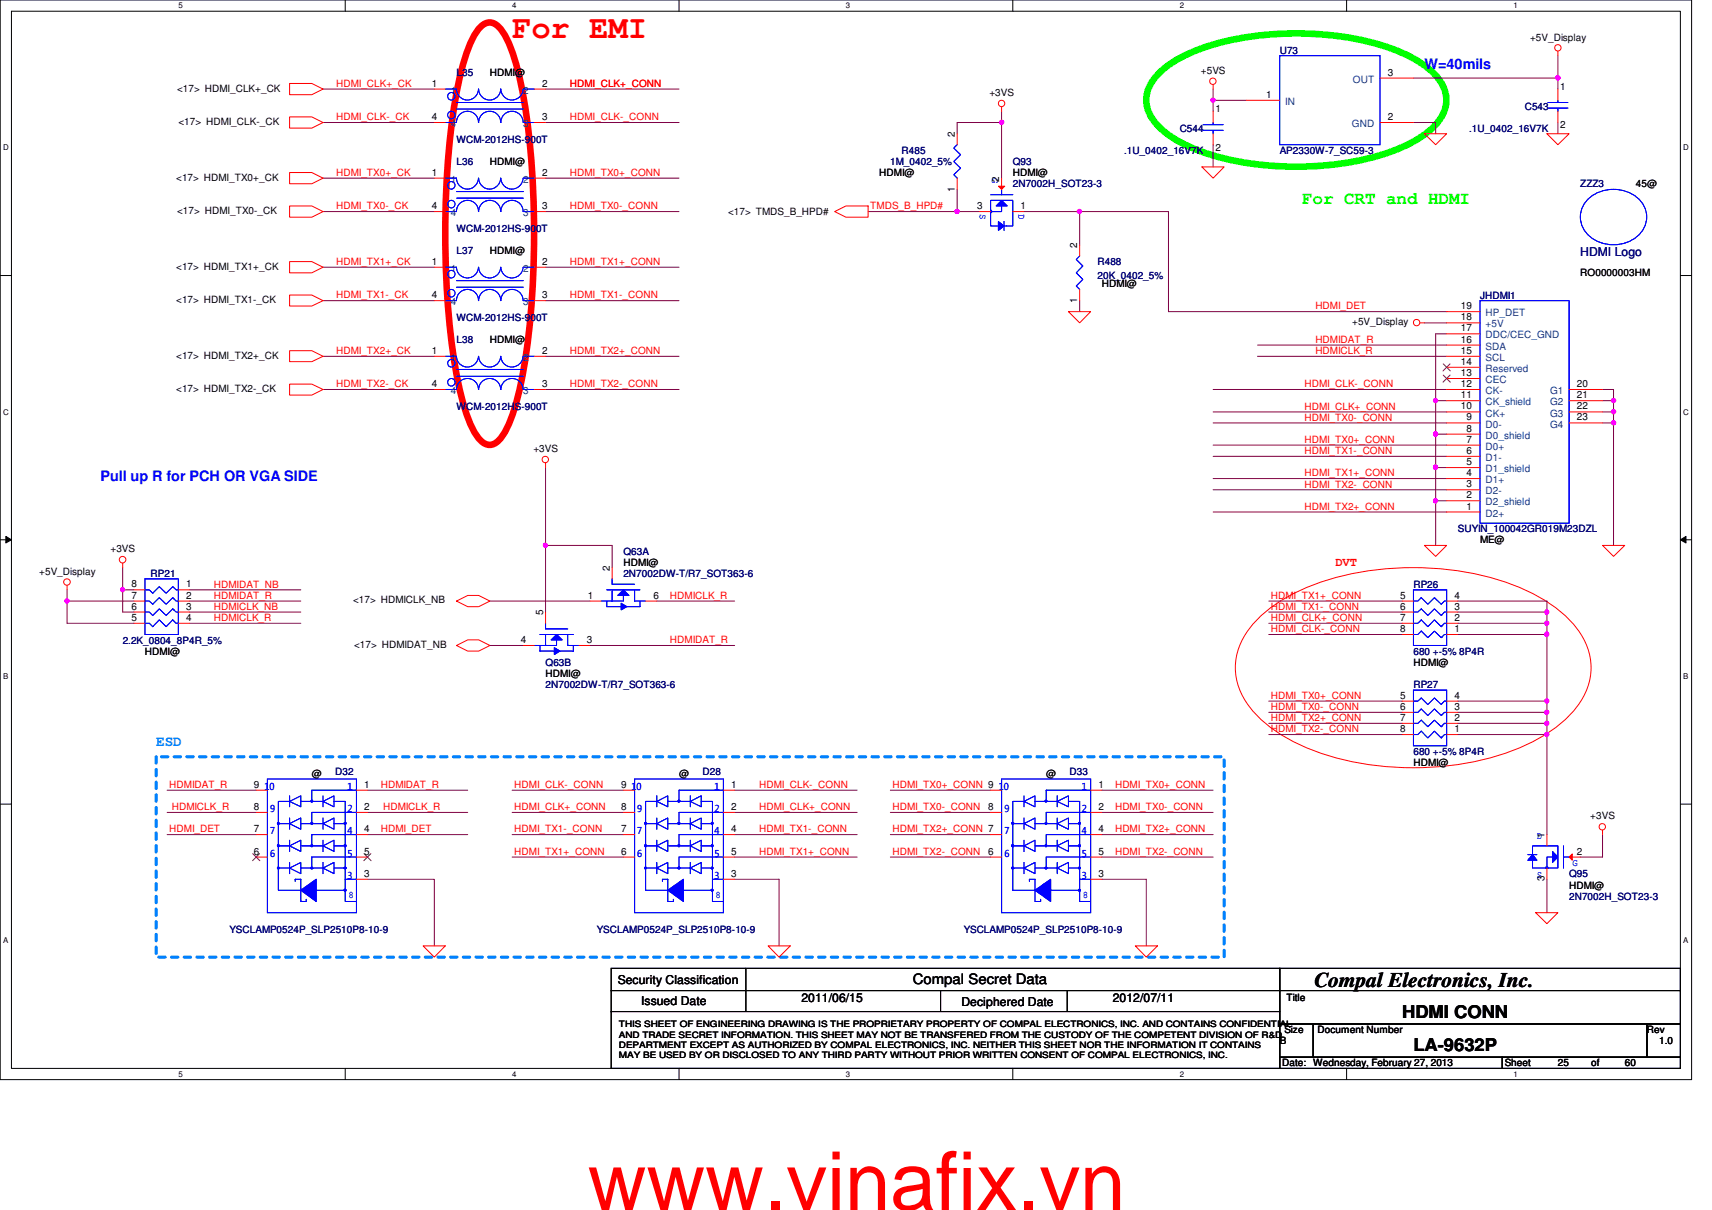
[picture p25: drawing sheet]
<svg xmlns="http://www.w3.org/2000/svg" width="297mm" height="210mm" viewBox="0 0 297 210" stroke-linecap="round" stroke-linejoin="round" font-family="sans-serif">
<defs><g id="words">
<text font-size="14.1" fill="#f00" x="102" y="209.9">www.vinafix.vn</text>
<text font-size="5.6" fill="#f00" x="88.9" y="6.6">For EMI</text>
<text font-size="3.6" x="228" y="171.3">Compal Electronics, Inc.</text>
<text font-size="3" fill="#0f0" x="225.9" y="35.4">For CRT and HDMI</text>
<g font-size="3">
<text x="243.3" y="176.6">HDMI CONN</text>
<text x="245.2" y="182.4">LA-9632P</text>
</g>
<g font-size="2.5" fill="#00f">
<text x="247.1" y="12">W=40mils</text>
<text x="17.4" y="83.4">Pull up R for PCH OR VGA SIDE</text>
</g>
<text font-size="2.5" fill="#0080ff" x="27.1" y="129.5">ESD</text>
<text font-size="2.5" x="158.4" y="170.8">Compal Secret Data</text>
<text font-size="2.1" fill="#000080" x="274.2" y="44.5">HDMI Logo</text>
<text font-size="2.1" fill="#f00" x="231.7" y="98.3">DVT</text>
<g font-size="2.1">
<text x="107.2" y="170.7">Security Classification</text>
<text x="139.1" y="173.8">2011/06/15</text>
<text x="193.1" y="173.8">2012/07/11</text>
<text x="111.2" y="174.3">Issued Date</text>
<text x="166.8" y="174.5">Deciphered Date</text>
</g>
<g font-size="1.7" fill="#000080">
<text x="222" y="9.4">U73</text>
<text x="79.2" y="13.2">L35</text>
<text x="204.7" y="22.9">C544</text>
<text x="254.9" y="22.9">.1U_0402_16V7K</text>
<text x="264.5" y="19">C543</text>
<text x="79.2" y="28.7">L36</text>
<text x="79.2" y="24.8">WCM-2012HS-900T</text>
<text x="154.5" y="28.7">1M_0402_5%</text>
<text x="156.4" y="26.7">R485</text>
<text x="175.7" y="28.7">Q93</text>
<text x="195" y="26.7">.1U_0402_16V7K</text>
<text x="222" y="26.7">AP2330W-7_SC59-3</text>
<text x="175.7" y="32.5">2N7002H_SOT23-3</text>
<text x="274.2" y="32.5">ZZZ3</text>
<text x="79.2" y="40.2">WCM-2012HS-900T</text>
<text x="79.2" y="44.1">L37</text>
<text x="190.4" y="46">R488</text>
<text x="190.4" y="48.3">20K_0402_5%</text>
<text x="256.8" y="51.8">JHDMI1</text>
<text x="79.2" y="55.7">WCM-2012HS-900T</text>
<text x="79.2" y="59.5">L38</text>
<text x="79.2" y="71.1">WCM-2012HS-900T</text>
<text x="252.9" y="92.4">SUYIN_100042GR019M23DZL</text>
<text x="26.1" y="100.1">RP21</text>
<text x="108.2" y="96.2">Q63A</text>
<text x="108.2" y="100.1">2N7002DW-T/R7_SOT363-6</text>
<text x="245.2" y="102">RP26</text>
<text x="21.3" y="111.7">2.2K_0804_8P4R_5%</text>
<text x="245.2" y="113.6">680 +-5% 8P4R</text>
<text x="94.7" y="115.5">Q63B</text>
<text x="94.7" y="119.4">2N7002DW-T/R7_SOT363-6</text>
<text x="245.2" y="119.4">RP27</text>
<text x="245.2" y="131">680 +-5% 8P4R</text>
<text x="58.2" y="134.5">D32</text>
<text x="121.9" y="134.5">D28</text>
<text x="185.6" y="134.5">D33</text>
<text x="272.2" y="152.2">Q95</text>
<text x="39.8" y="161.8">YSCLAMP0524P_SLP2510P8-10-9</text>
<text x="103.5" y="161.8">YSCLAMP0524P_SLP2510P8-10-9</text>
<text x="167.2" y="161.8">YSCLAMP0524P_SLP2510P8-10-9</text>
<text x="272.2" y="156">2N7002H_SOT23-3</text>
</g>
<g font-size="1.7">
<text x="265.5" y="7">+5V_Display</text>
<text x="30.7" y="15.9">&lt;17&gt; HDMI_CLK+_CK</text>
<text x="74.9" y="15">1</text>
<text x="85" y="13.2">HDMI@</text>
<text x="94.1" y="15">2</text>
<text x="171.7" y="16.7">+3VS</text>
<text x="208.4" y="12.8">+5VS</text>
<text x="219.7" y="17">1</text>
<text x="240.8" y="13.1">3</text>
<text x="270.7" y="15.7">1</text>
<text x="30.9" y="21.7">&lt;17&gt; HDMI_CLK-_CK</text>
<text x="74.9" y="20.8">4</text>
<text x="94.1" y="20.8">3</text>
<text x="165.6" y="23.7" transform="rotate(-90 165.6 23.7)">2</text>
<text x="210.9" y="19.5">1</text>
<text x="240.8" y="20.8">2</text>
<text x="270.7" y="22.3">2</text>
<text x="85" y="28.7">HDMI@</text>
<text x="210.9" y="26.2">2</text>
<text x="30.6" y="31.4">&lt;17&gt; HDMI_TX0+_CK</text>
<text x="74.9" y="30.5">1</text>
<text x="94.1" y="30.5">2</text>
<text x="152.6" y="30.6">HDMI@</text>
<text x="165.6" y="33.2" transform="rotate(-90 165.6 33.2)">1</text>
<text x="173.4" y="31.5" transform="rotate(-90 173.4 31.5)">2</text>
<text x="175.7" y="30.6">HDMI@</text>
<text x="283.8" y="32.5">45@</text>
<text x="30.7" y="37.1">&lt;17&gt; HDMI_TX0-_CK</text>
<text x="74.9" y="36.3">4</text>
<text x="94.1" y="36.3">3</text>
<text x="126.3" y="37.3">&lt;17&gt; TMDS_B_HPD#</text>
<text x="169.5" y="36.3">3</text>
<text x="177.1" y="36.3">1</text>
<text x="30.6" y="46.8">&lt;17&gt; HDMI_TX1+_CK</text>
<text x="74.9" y="45.9">1</text>
<text x="85" y="44.1">HDMI@</text>
<text x="94.1" y="45.9">2</text>
<text x="186.9" y="43.1" transform="rotate(-90 186.9 43.1)">2</text>
<text x="274.2" y="48">RO0000003HM</text>
<text x="30.6" y="52.6">&lt;17&gt; HDMI_TX1-_CK</text>
<text x="74.9" y="51.7">4</text>
<text x="94.1" y="51.7">3</text>
<text x="186.9" y="52.5" transform="rotate(-90 186.9 52.5)">1</text>
<text x="191.2" y="49.9">HDMI@</text>
<text x="253.5" y="53.6">19</text>
<text x="85" y="59.5">HDMI@</text>
<text x="234.6" y="56.4">+5V_Display</text>
<text x="253.5" y="59.4">16</text>
<text x="253.5" y="57.5">17</text>
<text x="253.5" y="55.6">18</text>
<text x="30.6" y="62.2">&lt;17&gt; HDMI_TX2+_CK</text>
<text x="74.9" y="61.4">1</text>
<text x="94.1" y="61.4">2</text>
<text x="253.5" y="65.2">13</text>
<text x="253.5" y="63.3">14</text>
<text x="253.5" y="61.4">15</text>
<text x="30.6" y="68">&lt;17&gt; HDMI_TX2-_CK</text>
<text x="74.9" y="67.1">4</text>
<text x="94.1" y="67.1">3</text>
<text x="253.5" y="71">10</text>
<text x="253.5" y="69.1">11</text>
<text x="253.5" y="67.1">12</text>
<text x="273.6" y="67.1">20</text>
<text x="273.6" y="69.1">21</text>
<text x="273.6" y="71">22</text>
<text x="254.5" y="76.8">7</text>
<text x="254.5" y="74.9">8</text>
<text x="254.5" y="72.9">9</text>
<text x="273.6" y="72.9">23</text>
<text x="92.5" y="78.4">+3VS</text>
<text x="254.5" y="82.6">4</text>
<text x="254.5" y="80.7">5</text>
<text x="254.5" y="78.7">6</text>
<text x="254.5" y="88.4">1</text>
<text x="254.5" y="86.4">2</text>
<text x="254.5" y="84.5">3</text>
<text x="19.2" y="95.8">+3VS</text>
<text x="256.8" y="94.3">ME@</text>
<text x="6.8" y="99.7">+5V_Display</text>
<text x="22.8" y="101.9">8</text>
<text x="32.3" y="101.9">1</text>
<text x="105.8" y="99.1" transform="rotate(-90 105.8 99.1)">2</text>
<text x="108.2" y="98.1">HDMI@</text>
<text x="22.8" y="103.8">7</text>
<text x="22.8" y="105.7">6</text>
<text x="22.8" y="107.7">5</text>
<text x="32.3" y="103.8">2</text>
<text x="32.3" y="105.7">3</text>
<text x="32.3" y="107.7">4</text>
<text x="61.3" y="104.7">&lt;17&gt; HDMICLK_NB</text>
<text x="94.2" y="106.8" transform="rotate(-90 94.2 106.8)">5</text>
<text x="102" y="103.8">1</text>
<text x="113.4" y="103.8">6</text>
<text x="242.9" y="107.7">7</text>
<text x="242.9" y="105.7">6</text>
<text x="242.9" y="103.8">5</text>
<text x="252.3" y="107.7">2</text>
<text x="252.3" y="105.7">3</text>
<text x="252.3" y="103.8">4</text>
<text x="25.1" y="113.6">HDMI@</text>
<text x="61.4" y="112.4">&lt;17&gt; HDMIDAT_NB</text>
<text x="90.4" y="111.5">4</text>
<text x="101.8" y="111.5">3</text>
<text x="242.9" y="109.6">8</text>
<text x="252.3" y="109.6">1</text>
<text x="94.7" y="117.4">HDMI@</text>
<text x="245.2" y="115.5">HDMI@</text>
<text x="242.9" y="125.1">7</text>
<text x="242.9" y="123.1">6</text>
<text x="242.9" y="121.2">5</text>
<text x="252.3" y="125.1">2</text>
<text x="252.3" y="123.1">3</text>
<text x="252.3" y="121.2">4</text>
<text x="242.9" y="127">8</text>
<text x="252.3" y="127">1</text>
<text x="44.1" y="136.7">9</text>
<text x="54.1" y="134.8">@</text>
<text x="63.2" y="136.7">1</text>
<text x="107.8" y="136.7">9</text>
<text x="117.8" y="134.8">@</text>
<text x="126.9" y="136.7">1</text>
<text x="181.5" y="134.8">@</text>
<text x="190.6" y="136.7">1</text>
<text x="245.2" y="132.9">HDMI@</text>
<text x="44.1" y="140.5">8</text>
<text x="63.2" y="140.5">2</text>
<text x="107.8" y="140.5">8</text>
<text x="126.9" y="140.5">2</text>
<text x="171.4" y="140.5">8</text>
<text x="190.6" y="140.5">2</text>
<text x="275.9" y="142.2">+3VS</text>
<text x="44.1" y="148.3">6</text>
<text x="44.1" y="144.4">7</text>
<text x="63.2" y="144.4">4</text>
<text x="63.2" y="148.3">5</text>
<text x="107.8" y="148.3">6</text>
<text x="107.8" y="144.4">7</text>
<text x="126.9" y="144.4">4</text>
<text x="126.9" y="148.3">5</text>
<text x="171.4" y="148.3">6</text>
<text x="190.6" y="144.4">4</text>
<text x="190.6" y="148.3">5</text>
<text x="268" y="145.4" transform="rotate(-90 268 145.4)">1</text>
<text x="273.6" y="148.3">2</text>
<text x="63.2" y="152.1">3</text>
<text x="126.9" y="152.1">3</text>
<text x="190.6" y="152.1">3</text>
<text x="268" y="152.9" transform="rotate(-90 268 152.9)">3</text>
<text x="272.2" y="154.1">HDMI@</text>
<text x="223.2" y="173.6">Title</text>
<text x="222.8" y="179.2">Size</text>
<text x="228.6" y="179.2">Document Number</text>
<text x="285.7" y="179.2">Rev</text>
<text x="222" y="181.1">B</text>
<text x="222.5" y="185">Date: Wednesday, February 27, 2013</text>
<text x="261.1" y="185">Sheet</text>
<text x="270.3" y="185">25</text>
<text x="276.1" y="185">of</text>
<text x="281.9" y="185">60</text>
<text x="287.9" y="181.1">1.0</text>
</g>
<g font-size="1.7" fill="#f00">
<text x="58.3" y="15.1">HDMI_CLK+_CK</text>
<text x="98.9" y="15.1">HDMI_CLK+_CONN</text>
<text x="58.3" y="20.9">HDMI_CLK-_CK</text>
<text x="98.9" y="20.9">HDMI_CLK-_CONN</text>
<text x="58.3" y="30.5">HDMI_TX0+_CK</text>
<text x="98.9" y="30.5">HDMI_TX0+_CONN</text>
<text x="58.3" y="36.3">HDMI_TX0-_CK</text>
<text x="98.9" y="36.3">HDMI_TX0-_CONN</text>
<text x="151" y="36.3">TMDS_B_HPD#</text>
<text x="58.3" y="46">HDMI_TX1+_CK</text>
<text x="98.9" y="46">HDMI_TX1+_CONN</text>
<text x="58.3" y="51.8">HDMI_TX1-_CK</text>
<text x="98.9" y="51.8">HDMI_TX1-_CONN</text>
<text x="228.2" y="53.7">HDMI_DET</text>
<text x="228.2" y="59.5">HDMIDAT_R</text>
<text x="58.3" y="61.4">HDMI_TX2+_CK</text>
<text x="98.9" y="61.4">HDMI_TX2+_CONN</text>
<text x="228.2" y="61.4">HDMICLK_R</text>
<text x="58.3" y="67.2">HDMI_TX2-_CK</text>
<text x="98.9" y="67.2">HDMI_TX2-_CONN</text>
<text x="226.3" y="67.2">HDMI_CLK-_CONN</text>
<text x="226.3" y="71.1">HDMI_CLK+_CONN</text>
<text x="226.3" y="73">HDMI_TX0-_CONN</text>
<text x="226.3" y="76.8">HDMI_TX0+_CONN</text>
<text x="226.3" y="78.8">HDMI_TX1-_CONN</text>
<text x="226.3" y="82.6">HDMI_TX1+_CONN</text>
<text x="226.3" y="84.6">HDMI_TX2-_CONN</text>
<text x="226.3" y="88.4">HDMI_TX2+_CONN</text>
<text x="37.1" y="101.9">HDMIDAT_NB</text>
<text x="37.1" y="105.8">HDMICLK_NB</text>
<text x="37.1" y="103.9">HDMIDAT_R</text>
<text x="37.1" y="107.7">HDMICLK_R</text>
<text x="116.2" y="103.9">HDMICLK_R</text>
<text x="220.5" y="107.7">HDMI_CLK+_CONN</text>
<text x="220.5" y="105.8">HDMI_TX1-_CONN</text>
<text x="220.5" y="103.9">HDMI_TX1+_CONN</text>
<text x="116.2" y="111.6">HDMIDAT_R</text>
<text x="220.5" y="109.7">HDMI_CLK-_CONN</text>
<text x="220.5" y="123.2">HDMI_TX0-_CONN</text>
<text x="220.5" y="121.2">HDMI_TX0+_CONN</text>
<text x="220.5" y="125.1">HDMI_TX2+_CONN</text>
<text x="220.5" y="127">HDMI_TX2-_CONN</text>
<text x="29.4" y="136.7">HDMIDAT_R</text>
<text x="66.1" y="136.7">HDMIDAT_R</text>
<text x="89.2" y="136.7">HDMI_CLK-_CONN</text>
<text x="131.7" y="136.7">HDMI_CLK-_CONN</text>
<text x="154.9" y="136.7">HDMI_TX0+_CONN 9</text>
<text x="193.5" y="136.7">HDMI_TX0+_CONN</text>
<text x="29.8" y="140.5">HDMICLK_R</text>
<text x="66.5" y="140.5">HDMICLK_R</text>
<text x="89.2" y="140.5">HDMI_CLK+_CONN</text>
<text x="131.7" y="140.5">HDMI_CLK+_CONN</text>
<text x="154.9" y="140.5">HDMI_TX0-_CONN</text>
<text x="193.5" y="140.5">HDMI_TX0-_CONN</text>
<text x="29.4" y="144.4">HDMI_DET</text>
<text x="66.1" y="144.4">HDMI_DET</text>
<text x="89.2" y="144.4">HDMI_TX1-_CONN</text>
<text x="89.2" y="148.3">HDMI_TX1+_CONN</text>
<text x="131.7" y="144.4">HDMI_TX1-_CONN</text>
<text x="131.7" y="148.3">HDMI_TX1+_CONN</text>
<text x="154.9" y="148.3">HDMI_TX2-_CONN</text>
<text x="154.9" y="144.4">HDMI_TX2+_CONN 7</text>
<text x="193.5" y="148.3">HDMI_TX2-_CONN</text>
<text x="193.5" y="144.4">HDMI_TX2+_CONN</text>
</g>
<g font-size="1.7" fill="#004080">
<text x="78.2" y="16.3">1</text>
<text x="90.8" y="16.3">2</text>
<text x="234.7" y="14.4">OUT</text>
<text x="78.2" y="22.1">4</text>
<text x="90.8" y="22.1">3</text>
<text x="223" y="18.2">IN</text>
<text x="234.6" y="22.1">GND</text>
<text x="78.2" y="31.7">1</text>
<text x="90.8" y="31.7">2</text>
<text x="78.2" y="37.5">4</text>
<text x="90.8" y="37.5">3</text>
<text x="78.2" y="47.2">1</text>
<text x="90.8" y="47.2">2</text>
<text x="78.2" y="53">4</text>
<text x="90.8" y="53">3</text>
<text x="257.8" y="58.7">DDC/CEC_GND</text>
<text x="257.8" y="56.8">+5V</text>
<text x="257.8" y="54.9">HP_DET</text>
<text x="78.2" y="62.6">1</text>
<text x="90.8" y="62.6">2</text>
<text x="257.8" y="64.5">Reserved</text>
<text x="257.8" y="62.6">SCL</text>
<text x="257.8" y="60.7">SDA</text>
<text x="78.2" y="68.4">4</text>
<text x="90.8" y="68.4">3</text>
<text x="257.8" y="70.3">CK_shield</text>
<text x="257.8" y="68.4">CK-</text>
<text x="257.8" y="66.5">CEC</text>
<text x="268.9" y="68.4">G1</text>
<text x="268.9" y="70.3">G2</text>
<text x="257.8" y="76.1">D0_shield</text>
<text x="257.8" y="74.2">D0-</text>
<text x="257.8" y="72.3">CK+</text>
<text x="268.9" y="72.3">G3</text>
<text x="268.9" y="74.2">G4</text>
<text x="257.8" y="83.8">D1+</text>
<text x="257.8" y="81.9">D1_shield</text>
<text x="257.8" y="80">D1-</text>
<text x="257.8" y="78">D0+</text>
<text x="257.8" y="89.6">D2+</text>
<text x="257.8" y="87.7">D2_shield</text>
<text x="257.8" y="85.8">D2-</text>
</g>
<g font-size="1.7" fill="#00f">
<text x="172.1" y="30.9" transform="rotate(90 172.1 30.9)">G</text>
<text x="170" y="37.1" transform="rotate(90 170 37.1)">S</text>
<text x="176.7" y="37.1" transform="rotate(90 176.7 37.1)">D</text>
<text x="45.9" y="137">10</text>
<text x="60.3" y="137">1</text>
<text x="109.6" y="137">10</text>
<text x="124" y="137">1</text>
<text x="173.3" y="137">10</text>
<text x="187.7" y="137">1</text>
<text x="46.9" y="140.9">9</text>
<text x="60.3" y="140.9">2</text>
<text x="110.6" y="140.9">9</text>
<text x="124" y="140.9">2</text>
<text x="174.3" y="140.9">9</text>
<text x="187.7" y="140.9">2</text>
<text x="46.9" y="144.7">7</text>
<text x="46.9" y="148.6">6</text>
<text x="60.3" y="144.7">4</text>
<text x="60.3" y="148.6">5</text>
<text x="110.6" y="144.7">7</text>
<text x="110.6" y="148.6">6</text>
<text x="124" y="144.7">4</text>
<text x="124" y="148.6">5</text>
<text x="174.3" y="144.7">7</text>
<text x="174.3" y="148.6">6</text>
<text x="187.7" y="144.7">4</text>
<text x="187.7" y="148.6">5</text>
<text x="266.7" y="145.6">D</text>
<text x="60.3" y="152.4">3</text>
<text x="60.5" y="155.8">8</text>
<text x="124" y="152.4">3</text>
<text x="124.2" y="155.8">8</text>
<text x="187.7" y="152.4">3</text>
<text x="187.9" y="155.8">8</text>
<text x="266.7" y="152.4">S</text>
<text x="272.8" y="150.2">G</text>
</g>
<g font-size="1.5">
<text x="107.4" y="178.2">THIS SHEET OF ENGINEERING DRAWING IS THE PROPRIETARY PROPERTY OF COMPAL ELECTRONICS, INC. AND CONTAINS CONFIDENTIAL</text>
<text x="107.4" y="180">AND TRADE SECRET INFORMATION. THIS SHEET MAY NOT BE TRANSFERED FROM THE CUSTODY OF THE COMPETENT DIVISION OF R&amp;D</text>
<text x="107.4" y="181.8">DEPARTMENT EXCEPT AS AUTHORIZED BY COMPAL ELECTRONICS, INC. NEITHER THIS SHEET NOR THE INFORMATION IT CONTAINS</text>
<text x="107.4" y="183.6">MAY BE USED BY OR DISCLOSED TO ANY THIRD PARTY WITHOUT PRIOR WRITTEN CONSENT OF COMPAL ELECTRONICS, INC.</text>
</g>
<g font-size="1.4">
<text x="30.9" y="1.4">5</text>
<text x="88.9" y="1.4">4</text>
<text x="146.8" y="1.4">3</text>
<text x="204.7" y="1.4">2</text>
<text x="262.6" y="1.4">1</text>
<text x=".5" y="26.1">D</text>
<text x="292.1" y="26.1">D</text>
<text x=".5" y="71.9">C</text>
<text x="292.1" y="71.9">C</text>
<text x=".5" y="117.8">B</text>
<text x="292.1" y="117.8">B</text>
<text x=".5" y="163.6">A</text>
<text x="292.1" y="163.6">A</text>
<text x="30.9" y="186.8">5</text>
<text x="88.9" y="186.8">4</text>
<text x="146.8" y="186.8">3</text>
<text x="204.7" y="186.8">2</text>
<text x="262.6" y="186.8">1</text>
</g>
</g></defs>
<path d="M0 0h293.5v187.3h-293.5zM2 1.9h289.6v183.4h-289.6z" fill="none" stroke="#000" stroke-width=".17"/>
<g fill="#fff">
<path d="M30.9 .2h.8v1.5h-.8z"/>
<path d="M30.9 185.6h.8v1.5h-.8z"/>
</g>
<path d="M59.9 0v1.9M59.9 185.3v2" fill="none" stroke="#000" stroke-width=".17"/>
<g fill="#fff">
<path d="M88.9 .2h.7v1.5h-.7z"/>
<path d="M88.9 185.6h.7v1.5h-.7z"/>
</g>
<path d="M117.8 0v1.9M117.8 185.3v2" fill="none" stroke="#000" stroke-width=".17"/>
<g fill="#fff">
<path d="M146.8 .2h.7v1.5h-.7z"/>
<path d="M146.8 185.6h.7v1.5h-.7z"/>
</g>
<path d="M175.7 0v1.9M175.7 185.3v2" fill="none" stroke="#000" stroke-width=".17"/>
<g fill="#fff">
<path d="M204.7 .2h.7v1.5h-.7z"/>
<path d="M204.7 185.6h.7v1.5h-.7z"/>
</g>
<path d="M233.6 0v1.9M233.6 185.3v2" fill="none" stroke="#000" stroke-width=".17"/>
<g fill="#fff">
<path d="M262.6 .2h.8v1.5h-.8z"/>
<path d="M262.6 185.6h.8v1.5h-.8z"/>
<path d="M.5 24.9h1v1.5h-1z"/>
<path d="M292.1 24.9h.9v1.5h-.9z"/>
<path d="M.5 70.7h1v1.5h-1z"/>
<path d="M292.1 70.7h.9v1.5h-.9z"/>
</g>
<path d="M0 47.8h2M291.6 47.8h1.9" fill="none" stroke="#000" stroke-width=".17"/>
<g fill="#fff">
<path d="M.5 116.5h.9v1.6h-.9z"/>
<path d="M292.1 116.5h.8v1.6h-.8z"/>
</g>
<path d="M0 93.6h2M1 93.1l1 .5-1 .6zM291.6 93.6l.9-.5v1.1zM291.6 93.6h1.9" fill="none" stroke="#000" stroke-width=".17"/>
<path d="M1 93.1l1 .5-1 .6zM291.6 93.6l.9-.5v1.1z" fill="#000"/>
<g fill="#fff">
<path d="M.5 162.4h.9v1.5h-.9z"/>
<path d="M292.1 162.4h.8v1.5h-.8z"/>
</g>
<path d="M0 139.5h2M291.6 139.5h1.9" fill="none" stroke="#000" stroke-width=".17"/>
<path d="M27.1 131.3h185.3v34.7h-185.3z" fill="none" stroke="#0080ff" stroke-width=".55" stroke-dasharray="1.1 1.1"/>
<path d="M83.1 5a2.14 2.14 0 0 1 3.7 0 20.4 20.4 0 0 1 3.2 7.7 132.6 132.6 0 0 1 2.6 33.8 105.2 105.2 0 0 1-3.1 23.6 13.6 13.6 0 0 1-3.3 6.6 2.03 2.03 0 0 1-3.1-.6 20.3 20.3 0 0 1-3.2-7.8 133.5 133.5 0 0 1-2.5-33.7 104.9 104.9 0 0 1 3-23.6 18 18 0 0 1 2.7-6z" fill="none" stroke="#f00" stroke-width="1.1"/>
<path d="M201.4 12.4a26.5 26.5 0 0 1 12.4-5.5 54.1 54.1 0 0 1 27.9 1.6 18.4 18.4 0 0 1 7.6 4.8 5.8 5.8 0 0 1 0 8.1 19.7 19.7 0 0 1-9.4 5.4 53.5 53.5 0 0 1-31.8-.6 18.4 18.4 0 0 1-7.6-4.8 5.8 5.8 0 0 1 0-8.1z" fill="none" stroke="#0f0" stroke-width="1.1"/>
<path d="M217.8 107.8a29 29 0 0 1 13.2-7.4 51.9 51.9 0 0 1 32.4 1.4 22.5 22.5 0 0 1 11.1 8.5 10.5 10.5 0 0 1-.9 12.3 25.8 25.8 0 0 1-12.2 8 51.6 51.6 0 0 1-34.4-.8 22.5 22.5 0 0 1-11.1-8.5 10.5 10.5 0 0 1 .9-12.2z" fill="none" stroke="#f00" stroke-width=".17"/>
<path d="M202.7 36.7v17.4h48.3M210.5 67.6h40.5M210.5 71.5h40.5M210.5 73.4h40.5M210.5 77.2h40.5M210.5 79.2h40.5M251 69.5h-1.9v5.8M210.5 83h40.5M210.5 85h40.5M210.5 88.8h40.5" fill="none" stroke="#800040" stroke-width=".17"/>
<circle cx="249.1" cy="69.5" r=".37" fill="#f0f"/>
<circle cx="249.1" cy="69.5" r=".37" fill="none" stroke="#f0f" stroke-width=".17"/>
<path d="M251 75.3h-1.9v5.8" fill="none" stroke="#800040" stroke-width=".17"/>
<circle cx="249.1" cy="81.1" r=".38" fill="#f0f"/>
<circle cx="249.1" cy="81.1" r=".38" fill="none" stroke="#f0f" stroke-width=".17"/>
<circle cx="249.1" cy="75.3" r=".37" fill="#f0f"/>
<circle cx="249.1" cy="75.3" r=".37" fill="none" stroke="#f0f" stroke-width=".17"/>
<path d="M249.1 86.9v7.7M249.1 81.1h1.9" fill="none" stroke="#800040" stroke-width=".17"/>
<circle cx="249.1" cy="86.9" r=".38" fill="#f0f"/>
<circle cx="249.1" cy="86.9" r=".38" fill="none" stroke="#f0f" stroke-width=".17"/>
<path d="M251 57.9h-1.9v11.6M249.1 81.1v5.8h1.9" fill="none" stroke="#800040" stroke-width=".17"/>
<circle cx="249.1" cy="81.1" r=".38" fill="#f0f"/>
<circle cx="249.1" cy="81.1" r=".38" fill="none" stroke="#f0f" stroke-width=".17"/>
<path d="M280 73.4v21.2" fill="none" stroke="#800040" stroke-width=".17"/>
<circle cx="280" cy="73.3" r=".37" fill="#f0f"/>
<circle cx="280" cy="73.3" r=".37" fill="none" stroke="#f0f" stroke-width=".17"/>
<path d="M173.8 19.3v2M210.5 17.4v1.9M166.1 32.9v3.8h-15.5M177.7 36.7h25M187.3 52.2v1.9" fill="none" stroke="#800040" stroke-width=".17"/>
<circle cx="166" cy="36.7" r=".37" fill="#f0f"/>
<circle cx="166" cy="36.7" r=".37" fill="none" stroke="#f0f" stroke-width=".17"/>
<path d="M166.1 21.3v1.9M187.3 36.7v5.8" fill="none" stroke="#800040" stroke-width=".17"/>
<circle cx="187.3" cy="36.7" r=".37" fill="#f0f"/>
<circle cx="187.3" cy="36.7" r=".37" fill="none" stroke="#f0f" stroke-width=".17"/>
<path d="M166.1 36.7h3.8M173.8 21.3v9.6M94.7 52.2h23.1M94.7 46.4h23.1" fill="none" stroke="#800040" stroke-width=".17"/>
<circle cx="173.8" cy="21.2" r=".37" fill="#f0f"/>
<circle cx="173.8" cy="21.2" r=".37" fill="none" stroke="#f0f" stroke-width=".17"/>
<g fill="none" stroke="#800040" stroke-width=".17">
<path d="M56 15.5h19.4M94.7 15.5h23.1M270.3 9.7v5.8M56 21.3h19.4M56 30.9h19.4M56 36.7h19.4M94.7 30.9h23.1M94.7 36.7h23.1M94.7 21.3h23.1M166.1 21.3h7.7M270.3 21.3v1.9M56 46.4h19.4"/>
<path d="M56 52.2h19.4M218.2 59.9h32.8M247.1 56h3.9M56 67.6h19.4M56 61.8h19.4M94.7 67.6h23.1M94.7 61.8h23.1M218.2 61.8h32.8M94.7 94.6h11.5v3.9M94.7 94.6v11.6M94.7 81.1v13.5M85 104.3h17.4"/>
<path d="M102.4 112h25.1M114 104.3h13.5M268.4 152.5v5.8"/>
</g>
<circle cx="94.6" cy="94.6" r=".37" fill="#f0f"/>
<circle cx="94.6" cy="94.6" r=".37" fill="none" stroke="#f0f" stroke-width=".17"/>
<g fill="none" stroke="#800040" stroke-width=".17">
<path d="M278 67.6h2v1.9h-2M280 71.5v1.9M85 112h5.8M29 137.1h15.4M63.8 137.1h17.4M88.9 137.1h19.3M127.5 137.1h21.2M29 140.9h15.4M29 144.8h15.4M63.8 140.9h17.4M63.8 144.8h17.4M63.8 152.5h11.6v11.6"/>
<path d="M88.9 144.8h19.3M88.9 148.7h19.3M88.9 140.9h19.3M127.5 152.5h7.7v11.6M127.5 144.8h21.2M127.5 148.7h21.2M127.5 140.9h21.2M154.5 148.7h17.4M154.5 144.8h17.4M191.2 148.7h19.3M191.2 144.8h19.3M191.2 152.5h7.7v11.6"/>
<path d="M278 144.8v3.9h-3.8"/>
</g>
<circle cx="280" cy="71.4" r=".38" fill="#f0f"/>
<circle cx="280" cy="71.4" r=".38" fill="none" stroke="#f0f" stroke-width=".17"/>
<path d="M210.5 17.4h5.8M278 73.4h2" fill="none" stroke="#800040" stroke-width=".17"/>
<circle cx="210.5" cy="17.4" r=".37" fill="#f0f"/>
<circle cx="210.5" cy="17.4" r=".37" fill="none" stroke="#f0f" stroke-width=".17"/>
<path d="M210.5 15.5v1.9M245.2 13.5h25.1M210.5 25.1v3.9M245.2 21.3h3.9v1.9" fill="none" stroke="#800040" stroke-width=".17"/>
<circle cx="270.3" cy="13.5" r=".38" fill="#f0f"/>
<circle cx="270.3" cy="13.5" r=".38" fill="none" stroke="#f0f" stroke-width=".17"/>
<path d="M11.6 102.3v2" fill="none" stroke="#800040" stroke-width=".17"/>
<circle cx="11.6" cy="104.2" r=".37" fill="#f0f"/>
<circle cx="11.6" cy="104.2" r=".37" fill="none" stroke="#f0f" stroke-width=".17"/>
<path d="M21.3 98.5v3.8h1.9M21.3 102.3v3.9M23.2 104.3h-11.6v3.8h11.6M32.9 106.2h19.3M32.9 104.3h19.3M32.9 108.1h19.3M32.9 102.3h19.3" fill="none" stroke="#800040" stroke-width=".17"/>
<circle cx="21.3" cy="102.3" r=".37" fill="#f0f"/>
<circle cx="21.3" cy="102.3" r=".37" fill="none" stroke="#f0f" stroke-width=".17"/>
<path d="M21.3 106.2h1.9M252.9 123.6h15.5" fill="none" stroke="#800040" stroke-width=".17"/>
<circle cx="268.4" cy="123.5" r=".37" fill="#f0f"/>
<circle cx="268.4" cy="123.5" r=".37" fill="none" stroke="#f0f" stroke-width=".17"/>
<path d="M252.9 110.1h15.5M252.9 104.3h15.5M252.9 106.2h15.5" fill="none" stroke="#800040" stroke-width=".17"/>
<circle cx="268.4" cy="106.2" r=".38" fill="#f0f"/>
<circle cx="268.4" cy="106.2" r=".38" fill="none" stroke="#f0f" stroke-width=".17"/>
<path d="M252.9 108.1h15.5M252.9 121.6h15.5M252.9 127.4h15.5M252.9 125.5h15.5" fill="none" stroke="#800040" stroke-width=".17"/>
<circle cx="268.4" cy="125.5" r=".38" fill="#f0f"/>
<circle cx="268.4" cy="125.5" r=".38" fill="none" stroke="#f0f" stroke-width=".17"/>
<path d="M268.4 108.1v2" fill="none" stroke="#800040" stroke-width=".17"/>
<circle cx="268.4" cy="108.1" r=".37" fill="#f0f"/>
<circle cx="268.4" cy="108.1" r=".37" fill="none" stroke="#f0f" stroke-width=".17"/>
<path d="M268.4 106.2v1.9M268.4 127.4v17.4" fill="none" stroke="#800040" stroke-width=".17"/>
<circle cx="268.4" cy="127.4" r=".37" fill="#f0f"/>
<circle cx="268.4" cy="127.4" r=".37" fill="none" stroke="#f0f" stroke-width=".17"/>
<path d="M268.4 104.3v1.9M268.4 121.6v3.9" fill="none" stroke="#800040" stroke-width=".17"/>
<circle cx="268.4" cy="121.6" r=".37" fill="#f0f"/>
<circle cx="268.4" cy="121.6" r=".37" fill="none" stroke="#f0f" stroke-width=".17"/>
<path d="M268.4 110.1v11.5M268.4 125.5v1.9" fill="none" stroke="#800040" stroke-width=".17"/>
<circle cx="268.4" cy="110" r=".38" fill="#f0f"/>
<circle cx="268.4" cy="110" r=".38" fill="none" stroke="#f0f" stroke-width=".17"/>
<g fill="none" stroke="#800040" stroke-width=".17">
<path d="M280 69.5v2h-2M220.1 110.1h23.2M220.1 108.1h23.2M220.1 106.2h23.2M220.1 104.3h23.2M154.5 137.1h17.4M191.2 137.1h19.3M220.1 123.6h23.2M220.1 121.6h23.2M220.1 127.4h23.2M220.1 125.5h23.2M154.5 140.9h17.4"/>
<path d="M191.2 140.9h19.3"/>
</g>
<circle cx="280" cy="69.5" r=".37" fill="#f0f"/>
<circle cx="280" cy="69.5" r=".37" fill="none" stroke="#f0f" stroke-width=".17"/>
<g fill="none" stroke="#f00" stroke-width=".17">
<path d="M50.2 14.5h3.9l1.9 1-1.9 .9h-3.9zM173.8 18.5v.8M210.5 14.7v.8M270.3 8.9v.8M50.2 20.3h3.9l1.9 1-1.9 .9h-3.9zM50.2 35.7h3.9l1.9 1-1.9 1h-3.9zM50.2 29.9h3.9l1.9 1-1.9 1h-3.9zM144.8 36.7l2-1h3.8v2h-3.8zM208.5 29h3.9l-1.9 1.9zM247.1 23.2h3.9l-1.9 1.9zM268.4 23.2h3.8l-1.9 1.9zM50.2 51.2h3.9l1.9 1-1.9 .9h-3.9z"/>
<path d="M50.2 45.4h3.9l1.9 1-1.9 .9h-3.9zM185.4 54.1h3.8l-1.9 1.9zM246.4 56h.7M251 59.9h5.8M251 57.9h5.8M251 56h5.8M251 54.1h5.8M50.2 66.6h3.9l1.9 1-1.9 .9h-3.9zM50.2 60.8h3.9l1.9 1-1.9 .9h-3.9zM251 79.2h5.8M251 77.2h5.8M251 75.3h5.8"/>
<path d="M251 73.4h5.8M251 71.5h5.8M251 69.5h5.8M251 67.6h5.8M251 65.7h5.8M251 63.7h5.8M251 61.8h5.8M272.2 67.6h5.8M272.2 69.5h5.8M272.2 71.5h5.8M272.2 73.4h5.8M21.3 97.7v.8"/>
<path d="M94.7 80.3v.8M247.1 94.6h3.9l-1.9 1.9zM251 88.8h5.8M251 86.9h5.8M251 85h5.8M251 83h5.8M251 81.1h5.8M278 94.6h3.9l-1.9 1.9zM11.6 101.6v.7M79.2 112l2-1h1.9l1.9 1-1.9 .9h-1.9zM79.2 104.3l2-1h1.9l1.9 1-1.9 .9h-1.9zM266.4 158.3h3.9l-1.9 1.9z"/>
<path d="M278 144v.8M73.4 164.1h3.9l-1.9 1.9zM133.3 164.1h3.8l-1.9 1.9zM197 164.1h3.8l-1.9 1.9z"/>
<circle cx="173.8" cy="17.9" r=".56"/>
<circle cx="210.4" cy="14.1" r=".56"/>
<circle cx="270.3" cy="8.3" r=".56"/>
<circle cx="245.8" cy="56" r=".56"/>
<circle cx="94.6" cy="79.7" r=".56"/>
<circle cx="21.3" cy="97.1" r=".57"/>
<circle cx="11.6" cy="101" r=".56"/>
<circle cx="278" cy="143.4" r=".56"/>
</g>
<g fill="none" stroke="#000" stroke-width=".17">
<path d="M106 168h116v3.8h-116zM106 171.8h116v3.7h-116zM106 175.5h116v9.8h-116zM129.4 168v7.5M163.2 171.8v3.7M185.2 171.8v3.7M222 168h69.6v3.8h-69.6zM222 171.8h69.6v5.8h-69.6zM222 177.6h5.8v5.8h-5.8zM227.8 177.6h58v5.8h-58zM285.8 177.6h5.8v5.8h-5.8zM222 183.4h38.6v1.9h-38.6z"/>
<path d="M260.6 183.4h31v1.9h-31z"/>
</g>
<path d="M256.8 52.2h15.4v38.6h-15.4zM173.8 135.1h15.4v23.2h-15.4zM175.7 142.9h2M179.6 142.9h3.8M183.4 141.9v2M183.4 142.9l2-1v2z" fill="none" stroke="#00f" stroke-width=".17"/>
<path d="M250.4 65.1l1.2 1.2M250.4 63.1l1.2 1.2M251.6 65.1l-1.2 1.2M251.6 63.1l-1.2 1.2" fill="none" stroke="#804000" stroke-width=".17"/>
<path d="M181.4 142.7h.2v.3h-.2z" fill-rule="evenodd" fill="#00f"/>
<path d="M181.4 142.7h.2v.3h-.2zM185.4 142.9h1.9" fill="none" stroke="#00f" stroke-width=".17"/>
<path d="M187.2 142.7h.2v.3h-.2z" fill-rule="evenodd" fill="#00f"/>
<path d="M187.2 142.7h.2v.3h-.2z" fill="none" stroke="#00f" stroke-width=".17"/>
<path d="M187.2 150.5h.2v.2h-.2z" fill-rule="evenodd" fill="#00f"/>
<path d="M187.2 150.5h.2v.2h-.2z" fill="none" stroke="#00f" stroke-width=".17"/>
<path d="M187.2 146.6h.2v.2h-.2z" fill-rule="evenodd" fill="#00f"/>
<path d="M181.5 148.7h7.7M187.2 146.6h.2v.2h-.2z" fill="none" stroke="#00f" stroke-width=".17"/>
<path d="M181.4 150.5h.2v.2h-.2z" fill-rule="evenodd" fill="#00f"/>
<g fill="none" stroke="#00f" stroke-width=".17">
<path d="M177.7 139h-2v15.4h5.8M179.6 139h3.8M183.4 138.1v1.9M183.4 139l2-.9v1.9zM185.4 139h1.9v15.4h-7.7M189.2 137.1h-7.7v1.9M175.7 146.7h2M175.7 150.6h2M179.6 146.7h3.8M179.6 150.6h3.8M181.4 150.5h.2v.2h-.2zM181.5 148.7v1.9"/>
<path d="M183.4 145.8v1.9M183.4 149.6v2M183.4 146.7l2-.9v1.9zM183.4 150.6l2-1v2zM185.4 146.7h1.9M185.4 150.6h1.9M189.2 140.9h-7.7v2M189.2 144.8h-7.7v1.9"/>
</g>
<path d="M181.4 146.6h.2v.2h-.2z" fill-rule="evenodd" fill="#00f"/>
<path d="M181.4 146.6h.2v.2h-.2z" fill="none" stroke="#00f" stroke-width=".17"/>
<path d="M181.4 138.9h.2v.2h-.2z" fill-rule="evenodd" fill="#00f"/>
<path d="M181.4 138.9h.2v.2h-.2z" fill="none" stroke="#00f" stroke-width=".17"/>
<path d="M187.2 154.3h.2v.3h-.2z" fill-rule="evenodd" fill="#00f"/>
<path d="M177.7 138.1v1.9M177.7 139l1.9-.9v1.9zM177.7 141.9v2M177.7 149.6v2M177.7 145.8v1.9M177.7 142.9l1.9-1v2zM177.7 150.6l1.9-1v2zM177.7 146.7l1.9-.9v1.9zM187.2 154.3h.2v.3h-.2zM187.3 152.5h1.9M187.3 154.4v2h1.9" fill="none" stroke="#00f" stroke-width=".17"/>
<path d="M175.6 142.7h.2v.3h-.2z" fill-rule="evenodd" fill="#00f"/>
<path d="M175.6 142.7h.2v.3h-.2z" fill="none" stroke="#00f" stroke-width=".17"/>
<path d="M175.6 146.6h.2v.2h-.2z" fill-rule="evenodd" fill="#00f"/>
<path d="M175.6 146.6h.2v.2h-.2z" fill="none" stroke="#00f" stroke-width=".17"/>
<path d="M175.6 150.5h.2v.2h-.2z" fill-rule="evenodd" fill="#00f"/>
<path d="M175.6 150.5h.2v.2h-.2zM179.6 152.5v3.9" fill="none" stroke="#00f" stroke-width=".17"/>
<path d="M179.6 154.4l2.7-1.9v3.9z" fill="#00f"/>
<path d="M173.8 135.1h15.4v23.2h-15.4zM175.7 142.9h2M179.6 154.4l2.7-1.9v3.9zM179.6 152.5h-1v.4M179.6 142.9h3.8M180.6 156v.4h-1M183.4 141.9v2M183.4 142.9l2-1v2z" fill="none" stroke="#00f" stroke-width=".17"/>
<path d="M181.4 142.7h.2v.3h-.2z" fill-rule="evenodd" fill="#00f"/>
<path d="M181.4 142.7h.2v.3h-.2zM185.4 142.9h1.9" fill="none" stroke="#00f" stroke-width=".17"/>
<path d="M187.2 142.7h.2v.3h-.2z" fill-rule="evenodd" fill="#00f"/>
<path d="M187.2 142.7h.2v.3h-.2z" fill="none" stroke="#00f" stroke-width=".17"/>
<path d="M187.2 150.5h.2v.2h-.2z" fill-rule="evenodd" fill="#00f"/>
<path d="M187.2 150.5h.2v.2h-.2z" fill="none" stroke="#00f" stroke-width=".17"/>
<path d="M187.2 146.6h.2v.2h-.2z" fill-rule="evenodd" fill="#00f"/>
<path d="M181.5 148.7h7.7M187.2 146.6h.2v.2h-.2z" fill="none" stroke="#00f" stroke-width=".17"/>
<path d="M181.4 150.5h.2v.2h-.2z" fill-rule="evenodd" fill="#00f"/>
<g fill="none" stroke="#00f" stroke-width=".17">
<path d="M177.7 139h-2v15.4h5.8M179.6 139h3.8M183.4 138.1v1.9M183.4 139l2-.9v1.9zM185.4 139h1.9v15.4h-7.7M189.2 137.1h-7.7v1.9M175.7 146.7h2M175.7 150.6h2M179.6 146.7h3.8M179.6 150.6h3.8M181.4 150.5h.2v.2h-.2zM181.5 148.7v1.9"/>
<path d="M183.4 145.8v1.9M183.4 149.6v2M183.4 146.7l2-.9v1.9zM183.4 150.6l2-1v2zM185.4 146.7h1.9M185.4 150.6h1.9M189.2 140.9h-7.7v2M189.2 144.8h-7.7v1.9"/>
</g>
<path d="M181.4 146.6h.2v.2h-.2z" fill-rule="evenodd" fill="#00f"/>
<path d="M181.4 146.6h.2v.2h-.2z" fill="none" stroke="#00f" stroke-width=".17"/>
<path d="M181.4 138.9h.2v.2h-.2z" fill-rule="evenodd" fill="#00f"/>
<path d="M181.4 138.9h.2v.2h-.2z" fill="none" stroke="#00f" stroke-width=".17"/>
<path d="M187.2 154.3h.2v.3h-.2z" fill-rule="evenodd" fill="#00f"/>
<path d="M177.7 138.1v1.9M177.7 139l1.9-.9v1.9zM177.7 141.9v2M177.7 149.6v2M177.7 145.8v1.9M177.7 142.9l1.9-1v2zM177.7 150.6l1.9-1v2zM177.7 146.7l1.9-.9v1.9zM187.2 154.3h.2v.3h-.2zM187.3 152.5h1.9M187.3 154.4v2h1.9" fill="none" stroke="#00f" stroke-width=".17"/>
<path d="M175.6 142.7h.2v.3h-.2z" fill-rule="evenodd" fill="#00f"/>
<path d="M175.6 142.7h.2v.3h-.2z" fill="none" stroke="#00f" stroke-width=".17"/>
<path d="M175.6 146.6h.2v.2h-.2z" fill-rule="evenodd" fill="#00f"/>
<path d="M175.6 146.6h.2v.2h-.2z" fill="none" stroke="#00f" stroke-width=".17"/>
<path d="M175.6 150.5h.2v.2h-.2z" fill-rule="evenodd" fill="#00f"/>
<path d="M175.6 150.5h.2v.2h-.2zM179.6 152.5v3.9" fill="none" stroke="#00f" stroke-width=".17"/>
<path d="M179.6 154.4l2.7-1.9v3.9z" fill="#00f"/>
<g fill="none" stroke="#00f" stroke-width=".17">
<path d="M77.3 46.4h1.9a1.91 1.91 0 0 0 1.9 1.8 1.91 1.91 0 0 0 1.9-1.8M77.3 52.2h1.9a1.91 1.91 0 0 1 1.9-2 1.91 1.91 0 0 1 1.9 2M79.2 48.7h11.6M79.2 49.8h11.6M83.1 52.2a1.91 1.91 0 0 1 1.9-2 1.91 1.91 0 0 1 1.9 2M83.1 46.4a1.91 1.91 0 0 0 1.9 1.8 1.91 1.91 0 0 0 1.9-1.8M86.9 46.4a1.93 1.93 0 0 0 1.9 1.8 1.93 1.93 0 0 0 2-1.8M86.9 52.2a1.93 1.93 0 0 1 1.9-2 1.93 1.93 0 0 1 2 2M90.8 52.2h1.9M90.8 46.4h1.9M77.3 61.8h1.9a1.91 1.91 0 0 0 1.9 1.9 1.91 1.91 0 0 0 1.9-1.9M77.3 67.6h1.9a1.91 1.91 0 0 1 1.9-1.9 1.91 1.91 0 0 1 1.9 1.9"/>
<path d="M79.2 64.1h11.6M79.2 65.3h11.6M83.1 61.8a1.91 1.91 0 0 0 1.9 1.9 1.91 1.91 0 0 0 1.9-1.9M86.9 67.6a1.9 1.9 0 0 0-1.9-1.9 1.9 1.9 0 0 0-1.9 1.9M86.9 61.8a1.93 1.93 0 0 0 1.9 1.9 1.93 1.93 0 0 0 2-1.9M90.8 67.6a1.93 1.93 0 0 0-2-1.9 1.93 1.93 0 0 0-1.9 1.9M90.8 67.6h1.9M90.8 61.8h1.9M110.1 135.1h15.4v23.2h-15.4zM112 142.9h2M115.9 142.9h3.9M119.8 141.9v2"/>
<path d="M119.8 142.9l1.9-1v2zM179.6 154.4l2.7-1.9v3.9zM179.6 152.5h-1v.4M180.6 156v.4h-1"/>
<circle cx="78.3" cy="50.9" r=".65"/>
<circle cx="78.3" cy="47.6" r=".65"/>
<circle cx="78.3" cy="66.3" r=".65"/>
<circle cx="78.3" cy="63" r=".65"/>
</g>
<g fill="none" stroke="#f00" stroke-width=".17">
<path d="M75.4 46.4h1.9M75.4 52.2h1.9M92.7 52.2h2M92.7 46.4h2M75.4 61.8h1.9M75.4 67.6h1.9M92.7 67.6h2M92.7 61.8h2M171.9 137.1h1.9M189.2 137.1h2M171.9 148.7h1.9M171.9 144.8h1.9"/>
<path d="M171.9 140.9h1.9M189.2 144.8h2M189.2 148.7h2M189.2 140.9h2M189.2 152.5h2"/>
</g>
<path d="M117.7 142.7h.2v.3h-.2z" fill-rule="evenodd" fill="#00f"/>
<path d="M117.7 142.7h.2v.3h-.2zM121.7 142.9h1.9" fill="none" stroke="#00f" stroke-width=".17"/>
<path d="M123.4 142.7h.3v.3h-.3z" fill-rule="evenodd" fill="#00f"/>
<path d="M123.4 142.7h.3v.3h-.3z" fill="none" stroke="#00f" stroke-width=".17"/>
<path d="M123.4 150.5h.3v.2h-.3z" fill-rule="evenodd" fill="#00f"/>
<path d="M123.4 150.5h.3v.2h-.3z" fill="none" stroke="#00f" stroke-width=".17"/>
<path d="M123.4 146.6h.3v.2h-.3z" fill-rule="evenodd" fill="#00f"/>
<path d="M117.8 148.7h7.7M123.4 146.6h.3v.2h-.3z" fill="none" stroke="#00f" stroke-width=".17"/>
<path d="M117.7 150.5h.2v.2h-.2z" fill-rule="evenodd" fill="#00f"/>
<g fill="none" stroke="#00f" stroke-width=".17">
<path d="M114 139h-2v15.4h5.8M115.9 139h3.9M119.8 138.1v1.9M119.8 139l1.9-.9v1.9zM121.7 139h1.9v15.4h-7.7M125.5 137.1h-7.7v1.9M112 146.7h2M112 150.6h2M115.9 146.7h3.9M115.9 150.6h3.9M117.7 150.5h.2v.2h-.2zM117.8 148.7v1.9"/>
<path d="M119.8 145.8v1.9M119.8 149.6v2M119.8 146.7l1.9-.9v1.9zM119.8 150.6l1.9-1v2zM121.7 146.7h1.9M121.7 150.6h1.9M125.5 140.9h-7.7v2M125.5 144.8h-7.7v1.9"/>
</g>
<path d="M117.7 146.6h.2v.2h-.2z" fill-rule="evenodd" fill="#00f"/>
<path d="M117.7 146.6h.2v.2h-.2z" fill="none" stroke="#00f" stroke-width=".17"/>
<path d="M117.7 138.9h.2v.2h-.2z" fill-rule="evenodd" fill="#00f"/>
<path d="M117.7 138.9h.2v.2h-.2z" fill="none" stroke="#00f" stroke-width=".17"/>
<path d="M123.4 154.3h.3v.3h-.3z" fill-rule="evenodd" fill="#00f"/>
<path d="M114 139l1.9-.9v1.9zM114 138.1v1.9M114 142.9l1.9-1v2zM114 150.6l1.9-1v2zM114 146.7l1.9-.9v1.9zM114 141.9v2M114 149.6v2M114 145.8v1.9M123.4 154.3h.3v.3h-.3zM123.6 152.5h1.9M123.6 154.4v2h1.9" fill="none" stroke="#00f" stroke-width=".17"/>
<path d="M111.9 142.7h.2v.3h-.2z" fill-rule="evenodd" fill="#00f"/>
<path d="M111.9 142.7h.2v.3h-.2z" fill="none" stroke="#00f" stroke-width=".17"/>
<path d="M111.9 146.6h.2v.2h-.2z" fill-rule="evenodd" fill="#00f"/>
<path d="M111.9 146.6h.2v.2h-.2z" fill="none" stroke="#00f" stroke-width=".17"/>
<path d="M111.9 150.5h.2v.2h-.2z" fill-rule="evenodd" fill="#00f"/>
<path d="M111.9 150.5h.2v.2h-.2zM115.9 152.5v3.9" fill="none" stroke="#00f" stroke-width=".17"/>
<path d="M115.9 154.4l2.7-1.9v3.9z" fill="#00f"/>
<path d="M110.1 135.1h15.4v23.2h-15.4zM112 142.9h2M115.9 154.4l2.7-1.9v3.9zM115.9 152.5h-1v.4M115.9 142.9h3.9M116.8 156v.4h-.9M119.8 141.9v2M119.8 142.9l1.9-1v2z" fill="none" stroke="#00f" stroke-width=".17"/>
<path d="M117.7 142.7h.2v.3h-.2z" fill-rule="evenodd" fill="#00f"/>
<path d="M117.7 142.7h.2v.3h-.2zM121.7 142.9h1.9" fill="none" stroke="#00f" stroke-width=".17"/>
<path d="M123.4 142.7h.3v.3h-.3z" fill-rule="evenodd" fill="#00f"/>
<path d="M123.4 142.7h.3v.3h-.3z" fill="none" stroke="#00f" stroke-width=".17"/>
<path d="M123.4 150.5h.3v.2h-.3z" fill-rule="evenodd" fill="#00f"/>
<path d="M123.4 150.5h.3v.2h-.3z" fill="none" stroke="#00f" stroke-width=".17"/>
<path d="M123.4 146.6h.3v.2h-.3z" fill-rule="evenodd" fill="#00f"/>
<path d="M117.8 148.7h7.7M123.4 146.6h.3v.2h-.3z" fill="none" stroke="#00f" stroke-width=".17"/>
<path d="M117.7 150.5h.2v.2h-.2z" fill-rule="evenodd" fill="#00f"/>
<g fill="none" stroke="#00f" stroke-width=".17">
<path d="M114 139h-2v15.4h5.8M115.9 139h3.9M119.8 138.1v1.9M119.8 139l1.9-.9v1.9zM121.7 139h1.9v15.4h-7.7M125.5 137.1h-7.7v1.9M112 146.7h2M112 150.6h2M115.9 146.7h3.9M115.9 150.6h3.9M117.7 150.5h.2v.2h-.2zM117.8 148.7v1.9"/>
<path d="M119.8 145.8v1.9M119.8 149.6v2M119.8 146.7l1.9-.9v1.9zM119.8 150.6l1.9-1v2zM121.7 146.7h1.9M121.7 150.6h1.9M125.5 140.9h-7.7v2M125.5 144.8h-7.7v1.9"/>
</g>
<path d="M117.7 146.6h.2v.2h-.2z" fill-rule="evenodd" fill="#00f"/>
<path d="M117.7 146.6h.2v.2h-.2z" fill="none" stroke="#00f" stroke-width=".17"/>
<path d="M117.7 138.9h.2v.2h-.2z" fill-rule="evenodd" fill="#00f"/>
<path d="M117.7 138.9h.2v.2h-.2z" fill="none" stroke="#00f" stroke-width=".17"/>
<path d="M123.4 154.3h.3v.3h-.3z" fill-rule="evenodd" fill="#00f"/>
<path d="M114 139l1.9-.9v1.9zM114 138.1v1.9M114 142.9l1.9-1v2zM114 150.6l1.9-1v2zM114 146.7l1.9-.9v1.9zM114 141.9v2M114 149.6v2M114 145.8v1.9M123.4 154.3h.3v.3h-.3zM123.6 152.5h1.9M123.6 154.4v2h1.9" fill="none" stroke="#00f" stroke-width=".17"/>
<path d="M111.9 142.7h.2v.3h-.2z" fill-rule="evenodd" fill="#00f"/>
<path d="M111.9 142.7h.2v.3h-.2z" fill="none" stroke="#00f" stroke-width=".17"/>
<path d="M111.9 146.6h.2v.2h-.2z" fill-rule="evenodd" fill="#00f"/>
<path d="M111.9 146.6h.2v.2h-.2z" fill="none" stroke="#00f" stroke-width=".17"/>
<path d="M111.9 150.5h.2v.2h-.2z" fill-rule="evenodd" fill="#00f"/>
<path d="M111.9 150.5h.2v.2h-.2zM115.9 152.5v3.9" fill="none" stroke="#00f" stroke-width=".17"/>
<path d="M115.9 154.4l2.7-1.9v3.9z" fill="#00f"/>
<g fill="none" stroke="#00f" stroke-width=".17">
<path d="M268.6 18.8h3.4M268.6 17.8h3.4M270.3 17.4v.4M270.3 18.8v.5M275.3 34.8a6.4 6.4 0 0 1 9.8 .6 4.5 4.5 0 0 1-2.5 6.5 6.2 6.2 0 0 1-8.1-2.7 4.2 4.2 0 0 1 .8-4.4zM25.1 104.3h.8l.6 .5 1.1-1.1 1.2 1.1 1.2-1.1 .6 .6h.3M25.1 106.2h.8l.6 .6 1.1-1.2 1.2 1.2 1.2-1.2 .6 .6h.3M25.1 100.4h5.8v9.7h-5.8zM30 101.8l.2 .1M30 103.7l.2 .2M30 105.6l.2 .2M30.9 108.1h-.3l-.6-.6-1.2 1.2-1.2-1.2-1.1 1.2-.6-.6h-.8"/>
<path d="M30.9 102.3h-.3l-.6-.5-1.2 1.1-1.2-1.1-1.1 1.1-.6-.6h-.8M245.2 119.7h5.8v9.7h-5.8zM245.2 102.3h5.8v9.7h-5.8zM245.2 104.3h.8l.6-.6 1.1 1.1 1.2-1.1 1.2 1.1 .5-.5h.4M245.2 110.1h.8l.6-.6 1.1 1.1 1.2-1.1 1.2 1.1 .5-.5h.4M245.2 108.1h.8l.6-.6 1.1 1.2 1.2-1.2 1.2 1.2 .5-.6h.4M250.2 110.5l-.1 .1M250.2 108.5l-.1 .2M250.2 106.6l-.1 .2M251 106.2h-.4l-.5 .6-1.2-1.2-1.2 1.2-1.1-1.2-.6 .6h-.8M245.2 123.6h.8l.6-.6 1.1 1.1 1.2-1.1 1.2 1.1 .5-.5h.4M245.2 125.5h.8l.6-.6 1.1 1.2 1.2-1.2 1.2 1.2 .5-.6h.4"/>
<path d="M250.2 127.8l-.1 .2M250.2 125.9l-.1 .2M250.2 124l-.1 .1M251 121.6h-.4l-.5 .6-1.2-1.1-1.2 1.1-1.1-1.1-.6 .5h-.8M251 127.4h-.4l-.5 .6-1.2-1.2-1.2 1.2-1.1-1.2-.6 .6h-.8M115.9 154.4l2.7-1.9v3.9zM115.9 152.5h-1v.4M116.8 156v.4h-.9"/>
</g>
<g fill="none" stroke="#f00" stroke-width=".17">
<path d="M270.3 15.5v1.9M270.3 19.3v2M23.2 102.3h1.9M23.2 104.3h1.9M23.2 106.2h1.9M23.2 108.1h1.9M30.9 102.3h2M30.9 104.3h2M30.9 106.2h2M30.9 108.1h2M243.3 110.1h1.9M243.3 108.1h1.9"/>
<path d="M243.3 106.2h1.9M243.3 104.3h1.9M251 110.1h1.9M251 108.1h1.9M251 106.2h1.9M251 104.3h1.9M108.2 137.1h1.9M125.5 137.1h2M243.3 127.4h1.9M243.3 125.5h1.9M243.3 123.6h1.9M243.3 121.6h1.9"/>
<path d="M251 127.4h1.9M251 125.5h1.9M251 123.6h1.9M251 121.6h1.9M108.2 148.7h1.9M108.2 144.8h1.9M108.2 140.9h1.9M125.5 144.8h2M125.5 148.7h2M125.5 140.9h2M125.5 152.5h2"/>
</g>
<path d="M173.8 34.8l1 .9h-2z" fill="#00f"/>
<path d="M173.8 34.8l1 .9h-2z" fill="none" stroke="#00f" stroke-width=".17"/>
<path d="M173.2 38.4l1 .8-1 .8z" fill="#00f"/>
<path d="M171.9 36.5h.1v.4h-.1v-.2v2.5h1.3M171.9 33.8h3.8M173.2 38.4l1 .8-1 .8zM173.8 32.9v.9M173.8 35.7v1h-1.9v-1.9h3.8v4.4h-1.5M174.2 38.4v1.6" fill="none" stroke="#00f" stroke-width=".17"/>
<path d="M173.8 34.8l1 .9h-2z" fill="#00f"/>
<path d="M173.8 34.8l1 .9h-2z" fill="none" stroke="#00f" stroke-width=".17"/>
<path d="M173.2 38.4l1 .8-1 .8z" fill="#00f"/>
<path d="M171.9 36.5h.1v.4h-.1v-.2v2.5h1.3M171.9 33.8h3.8M173.2 38.4l1 .8-1 .8zM173.8 32.9v.9M173.8 35.7v1h-1.9v-1.9h3.8v4.4h-1.5M174.2 38.4v1.6" fill="none" stroke="#00f" stroke-width=".17"/>
<path d="M173.2 32.3h1.1l-.5 .6z" fill="#f00"/>
<path d="M169.9 36.7h2M173.2 32.3h1.1l-.5 .6zM173.8 30.9v2M175.7 36.7h2" fill="none" stroke="#f00" stroke-width=".17"/>
<path d="M105.3 102.3h5.7M106.2 100.4v.9h3.9M106.2 102.3v2M110.1 102.3v2" fill="none" stroke="#00f" stroke-width=".17"/>
<path d="M107.2 103.3l1-1 .9 1z" fill="#00f"/>
<path d="M105.3 105.2h2.5M107.2 103.3l1-1 .9 1zM108.2 103.3v1h-3.9M110.1 104.3h1.9M111 104.3v.9" fill="none" stroke="#00f" stroke-width=".17"/>
<path d="M107.8 104.7l1 .5-1 .6z" fill="#00f"/>
<path d="M105.3 104.3v.9M105.3 102.3h5.7M106.2 100.4v.9h3.9M106.2 102.3v2M107.8 104.7l1 .5-1 .6zM108.8 105.2h2.2M110.1 102.3v2" fill="none" stroke="#00f" stroke-width=".17"/>
<path d="M107.2 103.3l1-1 .9 1z" fill="#00f"/>
<path d="M105.3 105.2h2.5M107.2 103.3l1-1 .9 1zM108.2 103.3v1h-3.9M110.1 104.3h1.9M111 104.3v.9" fill="none" stroke="#00f" stroke-width=".17"/>
<path d="M107.8 104.7l1 .5-1 .6z" fill="#00f"/>
<g fill="none" stroke="#00f" stroke-width=".17">
<path d="M166.1 25.1l-.6 .6 1.2 1.1-1.2 1.2 1.2 1.2-1.2 1.1 .6 .6M208.7 22.6h3.5M208.7 21.6h3.5M210.5 21.3v.3M210.5 22.6v.6M105.3 104.3v.9M107.8 104.7l1 .5-1 .6zM108.8 105.2h2.2M46.4 135.1h15.4v23.2h-15.4zM48.3 142.9h1.9M52.2 142.9h3.8M56 142.9l2-1v2z"/>
<path d="M56 141.9v2"/>
</g>
<path d="M210.5 19.3v2M166.1 30.9v2M166.1 23.2v1.9M210.5 23.2v1.9M106.2 98.5v1.9M102.4 104.3h1.9M112 104.3h2" fill="none" stroke="#f00" stroke-width=".17"/>
<path d="M54 142.7h.2v.3h-.2z" fill-rule="evenodd" fill="#00f"/>
<path d="M54 142.7h.2v.3h-.2zM58 142.9h1.9" fill="none" stroke="#00f" stroke-width=".17"/>
<path d="M59.7 142.7h.3v.3h-.3z" fill-rule="evenodd" fill="#00f"/>
<path d="M59.7 142.7h.3v.3h-.3z" fill="none" stroke="#00f" stroke-width=".17"/>
<path d="M59.7 150.5h.3v.2h-.3z" fill-rule="evenodd" fill="#00f"/>
<path d="M59.7 150.5h.3v.2h-.3z" fill="none" stroke="#00f" stroke-width=".17"/>
<path d="M59.7 146.6h.3v.2h-.3z" fill-rule="evenodd" fill="#00f"/>
<path d="M54.1 148.7h7.7M59.7 146.6h.3v.2h-.3z" fill="none" stroke="#00f" stroke-width=".17"/>
<path d="M54 150.5h.2v.2h-.2z" fill-rule="evenodd" fill="#00f"/>
<g fill="none" stroke="#00f" stroke-width=".17">
<path d="M50.2 139h-1.9v15.4h5.8M52.2 139h3.8M56 139l2-.9v1.9zM56 138.1v1.9M58 139h1.9v15.4h-7.7M61.8 137.1h-7.7v1.9M48.3 146.7h1.9M48.3 150.6h1.9M52.2 146.7h3.8M52.2 150.6h3.8M54 150.5h.2v.2h-.2zM54.1 148.7v1.9"/>
<path d="M56 146.7l2-.9v1.9zM56 150.6l2-1v2zM56 145.8v1.9M56 149.6v2M58 146.7h1.9M58 150.6h1.9M61.8 140.9h-7.7v2M61.8 144.8h-7.7v1.9"/>
</g>
<path d="M54 146.6h.2v.2h-.2z" fill-rule="evenodd" fill="#00f"/>
<path d="M54 146.6h.2v.2h-.2z" fill="none" stroke="#00f" stroke-width=".17"/>
<path d="M54 138.9h.2v.2h-.2z" fill-rule="evenodd" fill="#00f"/>
<path d="M54 138.9h.2v.2h-.2z" fill="none" stroke="#00f" stroke-width=".17"/>
<path d="M59.7 154.3h.3v.3h-.3z" fill-rule="evenodd" fill="#00f"/>
<path d="M50.2 139l2-.9v1.9zM50.2 138.1v1.9M50.2 142.9l2-1v2zM50.2 150.6l2-1v2zM50.2 146.7l2-.9v1.9zM50.2 141.9v2M50.2 149.6v2M50.2 145.8v1.9M59.7 154.3h.3v.3h-.3zM59.9 152.5h1.9M59.9 154.4v2h1.9" fill="none" stroke="#00f" stroke-width=".17"/>
<path d="M48.2 142.7h.2v.3h-.2z" fill-rule="evenodd" fill="#00f"/>
<path d="M48.2 142.7h.2v.3h-.2z" fill="none" stroke="#00f" stroke-width=".17"/>
<path d="M48.2 146.6h.2v.2h-.2z" fill-rule="evenodd" fill="#00f"/>
<path d="M48.2 146.6h.2v.2h-.2z" fill="none" stroke="#00f" stroke-width=".17"/>
<path d="M48.2 150.5h.2v.2h-.2z" fill-rule="evenodd" fill="#00f"/>
<path d="M48.2 150.5h.2v.2h-.2zM52.2 152.5v3.9" fill="none" stroke="#00f" stroke-width=".17"/>
<path d="M52.2 154.4l2.7-1.9v3.9z" fill="#00f"/>
<path d="M46.4 135.1h15.4v23.2h-15.4zM48.3 142.9h1.9M52.2 152.5h-1v.4M52.2 142.9h3.8M52.2 154.4l2.7-1.9v3.9zM53.1 156v.4h-.9M56 142.9l2-1v2zM56 141.9v2" fill="none" stroke="#00f" stroke-width=".17"/>
<path d="M54 142.7h.2v.3h-.2z" fill-rule="evenodd" fill="#00f"/>
<path d="M54 142.7h.2v.3h-.2zM58 142.9h1.9" fill="none" stroke="#00f" stroke-width=".17"/>
<path d="M59.7 142.7h.3v.3h-.3z" fill-rule="evenodd" fill="#00f"/>
<path d="M59.7 142.7h.3v.3h-.3z" fill="none" stroke="#00f" stroke-width=".17"/>
<path d="M59.7 150.5h.3v.2h-.3z" fill-rule="evenodd" fill="#00f"/>
<path d="M59.7 150.5h.3v.2h-.3z" fill="none" stroke="#00f" stroke-width=".17"/>
<path d="M59.7 146.6h.3v.2h-.3z" fill-rule="evenodd" fill="#00f"/>
<path d="M54.1 148.7h7.7M59.7 146.6h.3v.2h-.3z" fill="none" stroke="#00f" stroke-width=".17"/>
<path d="M54 150.5h.2v.2h-.2z" fill-rule="evenodd" fill="#00f"/>
<g fill="none" stroke="#00f" stroke-width=".17">
<path d="M50.2 139h-1.9v15.4h5.8M52.2 139h3.8M56 139l2-.9v1.9zM56 138.1v1.9M58 139h1.9v15.4h-7.7M61.8 137.1h-7.7v1.9M48.3 146.7h1.9M48.3 150.6h1.9M52.2 146.7h3.8M52.2 150.6h3.8M54 150.5h.2v.2h-.2zM54.1 148.7v1.9"/>
<path d="M56 146.7l2-.9v1.9zM56 150.6l2-1v2zM56 145.8v1.9M56 149.6v2M58 146.7h1.9M58 150.6h1.9M61.8 140.9h-7.7v2M61.8 144.8h-7.7v1.9"/>
</g>
<path d="M54 146.6h.2v.2h-.2z" fill-rule="evenodd" fill="#00f"/>
<path d="M54 146.6h.2v.2h-.2z" fill="none" stroke="#00f" stroke-width=".17"/>
<path d="M54 138.9h.2v.2h-.2z" fill-rule="evenodd" fill="#00f"/>
<path d="M54 138.9h.2v.2h-.2z" fill="none" stroke="#00f" stroke-width=".17"/>
<path d="M59.7 154.3h.3v.3h-.3z" fill-rule="evenodd" fill="#00f"/>
<path d="M50.2 139l2-.9v1.9zM50.2 138.1v1.9M50.2 142.9l2-1v2zM50.2 150.6l2-1v2zM50.2 146.7l2-.9v1.9zM50.2 141.9v2M50.2 149.6v2M50.2 145.8v1.9M59.7 154.3h.3v.3h-.3zM59.9 152.5h1.9M59.9 154.4v2h1.9" fill="none" stroke="#00f" stroke-width=".17"/>
<path d="M48.2 142.7h.2v.3h-.2z" fill-rule="evenodd" fill="#00f"/>
<path d="M48.2 142.7h.2v.3h-.2z" fill="none" stroke="#00f" stroke-width=".17"/>
<path d="M48.2 146.6h.2v.2h-.2z" fill-rule="evenodd" fill="#00f"/>
<path d="M48.2 146.6h.2v.2h-.2z" fill="none" stroke="#00f" stroke-width=".17"/>
<path d="M48.2 150.5h.2v.2h-.2z" fill-rule="evenodd" fill="#00f"/>
<path d="M48.2 150.5h.2v.2h-.2zM52.2 152.5v3.9" fill="none" stroke="#00f" stroke-width=".17"/>
<path d="M52.2 154.4l2.7-1.9v3.9z" fill="#00f"/>
<g fill="none" stroke="#00f" stroke-width=".17">
<path d="M77.3 30.9h1.9a1.91 1.91 0 0 0 1.9 1.9 1.91 1.91 0 0 0 1.9-1.9M77.3 36.7h1.9a1.91 1.91 0 0 1 1.9-1.9 1.91 1.91 0 0 1 1.9 1.9M79.2 33.2h11.6M79.2 34.4h11.6M83.1 36.7a1.91 1.91 0 0 1 1.9-1.9 1.91 1.91 0 0 1 1.9 1.9M83.1 30.9a1.91 1.91 0 0 0 1.9 1.9 1.91 1.91 0 0 0 1.9-1.9M86.9 30.9a1.93 1.93 0 0 0 1.9 1.9 1.93 1.93 0 0 0 2-1.9M86.9 36.7a1.93 1.93 0 0 1 1.9-1.9 1.93 1.93 0 0 1 2 1.9M90.8 36.7h1.9M90.8 30.9h1.9M52.2 152.5h-1v.4M52.2 154.4l2.7-1.9v3.9z"/>
<path d="M53.1 156v.4h-.9"/>
<circle cx="78.3" cy="35.4" r=".65"/>
<circle cx="78.3" cy="32.1" r=".65"/>
</g>
<g fill="none" stroke="#f00" stroke-width=".17">
<path d="M75.4 30.9h1.9M75.4 36.7h1.9M92.7 36.7h2M92.7 30.9h2M44.4 137.1h2M61.8 137.1h2M44.4 148.7h2M44.4 144.8h2M44.4 140.9h2M61.8 144.8h2M61.8 148.7h2M61.8 140.9h2"/>
<path d="M61.8 152.5h2"/>
</g>
<path d="M43.9 148.1l1.2 1.2M45 148.1l-1.2 1.2M63.2 148.1l1.2 1.2M64.3 148.1l-1.2 1.2" fill="none" stroke="#804000" stroke-width=".17"/>
<path d="M269.4 147.7l.9 1-.9 .9z" fill="#00f"/>
<path d="M269.4 147.7l.9 1-.9 .9z" fill="none" stroke="#00f" stroke-width=".17"/>
<path d="M265.9 148.3l.8 .9h-1.6z" fill="#00f"/>
<path d="M265.1 148.3h1.6M265.9 149.2v1.4h2.5h-.2v-.2h.4v.2M265.9 148.3l.8 .9h-1.6zM265.9 148.3v-1.6h4.4v3.9h-1.9v-1.9h1M271.3 148.7h.9M271.3 146.7v3.9" fill="none" stroke="#00f" stroke-width=".17"/>
<path d="M269.4 147.7l.9 1-.9 .9z" fill="#00f"/>
<path d="M269.4 147.7l.9 1-.9 .9z" fill="none" stroke="#00f" stroke-width=".17"/>
<path d="M265.9 148.3l.8 .9h-1.6z" fill="#00f"/>
<path d="M265.1 148.3h1.6M265.9 149.2v1.4h2.5h-.2v-.2h.4v.2M265.9 148.3l.8 .9h-1.6zM265.9 148.3v-1.6h4.4v3.9h-1.9v-1.9h1M271.3 148.7h.9M271.3 146.7v3.9" fill="none" stroke="#00f" stroke-width=".17"/>
<path d="M272.2 148.7l.6-.6v1.1z" fill="#f00"/>
<path d="M216.3 17.4h5.7M239.4 13.5h5.8M239.4 21.3h5.8M187.3 50.2v2M187.3 42.5v1.9M268.4 144.8v1.9M268.4 150.6v1.9M272.2 148.7l.6-.6v1.1zM272.2 148.7h2" fill="none" stroke="#f00" stroke-width=".17"/>
<path d="M222 9.7h17.4v15.4h-17.4zM187.3 44.4l-.6 .6 1.2 1.1-1.2 1.2 1.2 1.2-1.2 1.1 .6 .6M92.7 112h3.9M93.7 110.1h5.8M94.7 108.1v1M94.7 110.1v1.9M98.5 110.1v1.9h2" fill="none" stroke="#00f" stroke-width=".17"/>
<path d="M95.6 111l1-.9 .9 .9z" fill="#00f"/>
<path d="M93.7 112v.9M94.7 109.1h3.8M95.6 111l1-.9 .9 .9zM96.6 111v1M99.5 112v.9" fill="none" stroke="#00f" stroke-width=".17"/>
<path d="M96.2 112.4l1 .5-1 .6z" fill="#00f"/>
<path d="M92.7 112h3.9M93.7 112.9h2.5M93.7 110.1h5.8M94.7 108.1v1M94.7 110.1v1.9M96.2 112.4l1 .5-1 .6zM97.2 112.9h2.3M98.5 110.1v1.9h2" fill="none" stroke="#00f" stroke-width=".17"/>
<path d="M95.6 111l1-.9 .9 .9z" fill="#00f"/>
<path d="M93.7 112v.9M94.7 109.1h3.8M95.6 111l1-.9 .9 .9zM96.6 111v1M99.5 112v.9" fill="none" stroke="#00f" stroke-width=".17"/>
<path d="M96.2 112.4l1 .5-1 .6z" fill="#00f"/>
<g fill="none" stroke="#00f" stroke-width=".17">
<path d="M77.3 15.5h1.9a1.91 1.91 0 0 0 1.9 1.9 1.91 1.91 0 0 0 1.9-1.9M79.2 17.8h11.6M79.2 18.9h11.6M83.1 15.5a1.91 1.91 0 0 0 1.9 1.9 1.91 1.91 0 0 0 1.9-1.9M86.9 15.5a1.93 1.93 0 0 0 1.9 1.9 1.93 1.93 0 0 0 2-1.9M90.8 15.5h1.9M77.3 21.3h1.9a1.91 1.91 0 0 1 1.9-2 1.91 1.91 0 0 1 1.9 2M83.1 21.3a1.91 1.91 0 0 1 1.9-2 1.91 1.91 0 0 1 1.9 2M86.9 21.3a1.93 1.93 0 0 1 1.9-2 1.93 1.93 0 0 1 2 2M90.8 21.3h1.9M93.7 112.9h2.5M96.2 112.4l1 .5-1 .6z"/>
<path d="M97.2 112.9h2.3"/>
<circle cx="78.3" cy="20" r=".65"/>
<circle cx="78.3" cy="16.7" r=".65"/>
</g>
<path d="M75.4 15.5h1.9M92.7 15.5h2M75.4 21.3h1.9M92.7 21.3h2M90.8 112h1.9M94.7 106.2v1.9M100.5 112h1.9" fill="none" stroke="#f00" stroke-width=".17"/>
<circle cx="249.1" cy="69.5" r=".37" fill="#f0f"/>
<circle cx="249.1" cy="69.5" r=".37" fill="none" stroke="#f0f" stroke-width=".17"/>
<circle cx="249.1" cy="81.1" r=".38" fill="#f0f"/>
<circle cx="249.1" cy="81.1" r=".38" fill="none" stroke="#f0f" stroke-width=".17"/>
<circle cx="249.1" cy="75.3" r=".37" fill="#f0f"/>
<circle cx="249.1" cy="75.3" r=".37" fill="none" stroke="#f0f" stroke-width=".17"/>
<circle cx="249.1" cy="86.9" r=".38" fill="#f0f"/>
<circle cx="249.1" cy="86.9" r=".38" fill="none" stroke="#f0f" stroke-width=".17"/>
<circle cx="249.1" cy="81.1" r=".38" fill="#f0f"/>
<circle cx="249.1" cy="81.1" r=".38" fill="none" stroke="#f0f" stroke-width=".17"/>
<circle cx="280" cy="73.3" r=".37" fill="#f0f"/>
<circle cx="280" cy="73.3" r=".37" fill="none" stroke="#f0f" stroke-width=".17"/>
<circle cx="166" cy="36.7" r=".37" fill="#f0f"/>
<circle cx="166" cy="36.7" r=".37" fill="none" stroke="#f0f" stroke-width=".17"/>
<circle cx="187.3" cy="36.7" r=".37" fill="#f0f"/>
<circle cx="187.3" cy="36.7" r=".37" fill="none" stroke="#f0f" stroke-width=".17"/>
<circle cx="173.8" cy="21.2" r=".37" fill="#f0f"/>
<circle cx="173.8" cy="21.2" r=".37" fill="none" stroke="#f0f" stroke-width=".17"/>
<circle cx="94.6" cy="94.6" r=".37" fill="#f0f"/>
<circle cx="94.6" cy="94.6" r=".37" fill="none" stroke="#f0f" stroke-width=".17"/>
<circle cx="280" cy="71.4" r=".38" fill="#f0f"/>
<circle cx="280" cy="71.4" r=".38" fill="none" stroke="#f0f" stroke-width=".17"/>
<circle cx="210.5" cy="17.4" r=".37" fill="#f0f"/>
<circle cx="210.5" cy="17.4" r=".37" fill="none" stroke="#f0f" stroke-width=".17"/>
<circle cx="270.3" cy="13.5" r=".38" fill="#f0f"/>
<circle cx="270.3" cy="13.5" r=".38" fill="none" stroke="#f0f" stroke-width=".17"/>
<circle cx="11.6" cy="104.2" r=".37" fill="#f0f"/>
<circle cx="11.6" cy="104.2" r=".37" fill="none" stroke="#f0f" stroke-width=".17"/>
<circle cx="21.3" cy="102.3" r=".37" fill="#f0f"/>
<circle cx="21.3" cy="102.3" r=".37" fill="none" stroke="#f0f" stroke-width=".17"/>
<circle cx="268.4" cy="123.5" r=".37" fill="#f0f"/>
<circle cx="268.4" cy="123.5" r=".37" fill="none" stroke="#f0f" stroke-width=".17"/>
<circle cx="268.4" cy="106.2" r=".38" fill="#f0f"/>
<circle cx="268.4" cy="106.2" r=".38" fill="none" stroke="#f0f" stroke-width=".17"/>
<circle cx="268.4" cy="125.5" r=".38" fill="#f0f"/>
<circle cx="268.4" cy="125.5" r=".38" fill="none" stroke="#f0f" stroke-width=".17"/>
<circle cx="268.4" cy="108.1" r=".37" fill="#f0f"/>
<circle cx="268.4" cy="108.1" r=".37" fill="none" stroke="#f0f" stroke-width=".17"/>
<circle cx="268.4" cy="127.4" r=".37" fill="#f0f"/>
<circle cx="268.4" cy="127.4" r=".37" fill="none" stroke="#f0f" stroke-width=".17"/>
<circle cx="268.4" cy="121.6" r=".37" fill="#f0f"/>
<circle cx="268.4" cy="121.6" r=".37" fill="none" stroke="#f0f" stroke-width=".17"/>
<circle cx="268.4" cy="110" r=".38" fill="#f0f"/>
<circle cx="268.4" cy="110" r=".38" fill="none" stroke="#f0f" stroke-width=".17"/>
<circle cx="280" cy="69.5" r=".37" fill="#f0f"/>
<circle cx="280" cy="69.5" r=".37" fill="none" stroke="#f0f" stroke-width=".17"/>
<use href="#words"/>
</svg>
